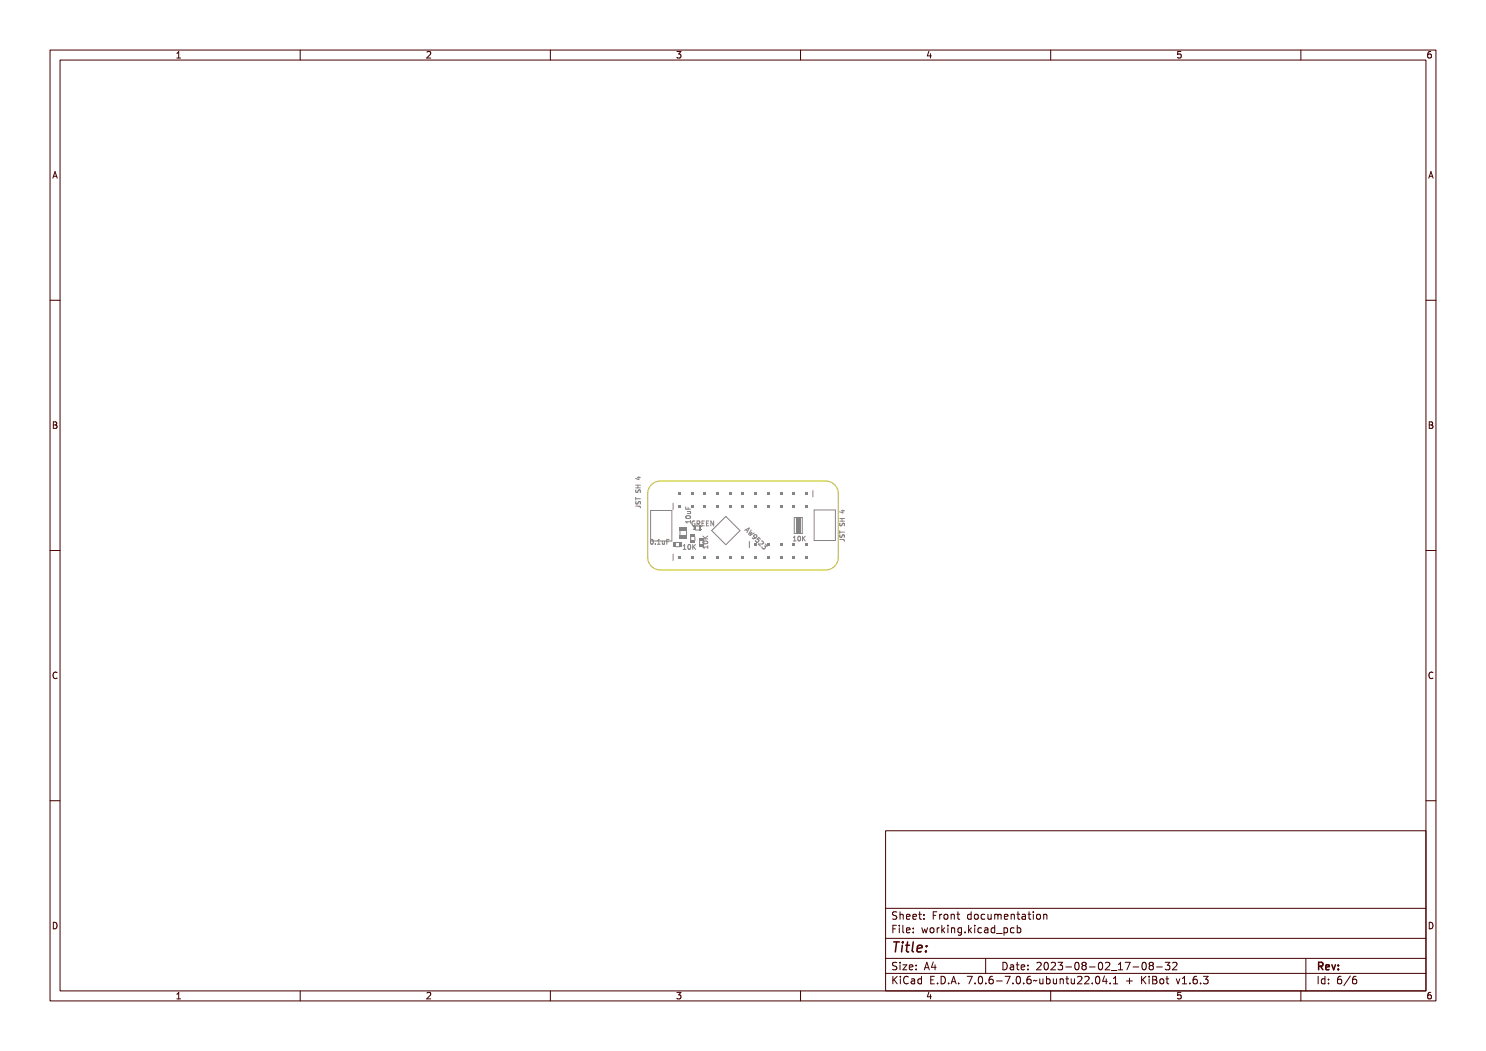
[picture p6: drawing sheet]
<svg xmlns="http://www.w3.org/2000/svg" width="297mm" height="210mm" viewBox="0 0 297 210" stroke-linecap="round" stroke-linejoin="round" font-family="sans-serif">
<defs><g id="words">
<text font-size="2.7" fill="#480000" x="178" y="190.3">Title:</text>
<g font-size="2" fill="#480000">
<text x="178" y="183.7">Sheet: Front documentation</text>
<text x="178" y="186.5">File: working.kicad_pcb</text>
<text x="178" y="193.9">Size: A4</text>
<text x="178" y="196.6">KiCad E.D.A. 7.0.6-7.0.6~ubuntu22.04.1 + KiBot v1.6.3</text>
<text x="200" y="193.9">Date: 2023-08-02_17-08-32</text>
<text x="263" y="196.6">Id: 6/6</text>
<text x="263" y="193.9">Rev:</text>
</g>
<g font-size="1.7" fill="#480000">
<text x="35" y="11.7">1</text>
<text x="85" y="11.7">2</text>
<text x="135" y="11.7">3</text>
<text x="185" y="11.7">4</text>
<text x="235" y="11.7">5</text>
<text x="285" y="11.7">6</text>
<text x="10.5" y="35.7">A</text>
<text x="285.5" y="35.7">A</text>
<text x="10.5" y="85.6">B</text>
<text x="285.5" y="85.6">B</text>
<text x="10.5" y="135.7">C</text>
<text x="285.5" y="135.7">C</text>
<text x="10.5" y="185.6">D</text>
<text x="285.5" y="185.6">D</text>
<text x="35" y="199.7">1</text>
<text x="85" y="199.7">2</text>
<text x="135" y="199.7">3</text>
<text x="185" y="199.7">4</text>
<text x="235" y="199.7">5</text>
<text x="285" y="199.7">6</text>
</g>
<g font-size="1.3" fill="#848484">
<text x="138.1" y="104.8" transform="rotate(-90 138.1 104.8)">10uF</text>
<text x="138.1" y="105.1">GREEN</text>
<text x="148.7" y="105.9" transform="rotate(45 148.7 105.9)">AW9523</text>
<text x="130" y="108.8">0.1uF</text>
<text x="136.9" y="109.8">10K</text>
<text x="141.5" y="109.3" transform="rotate(-90 141.5 109.3)">10K</text>
<text x="158.3" y="108.1">10K</text>
</g>
</g></defs>
<g fill="none" stroke="#848484" stroke-width=".2">
<path d="M127.1 99.4v.5M127.1 99.7h.9M127.1 97.5h.9M127.1 96.9h.9M127.1 97.9v.5a.39 .39 0 0 0 .5-.5l.3 .1v.4M127.2 99.5l.1 .2h.8v.2h-.8l-.1 .2zM127.2 97.3h.9v.1h-.4v.3h.4v.1h-.9v-.1h.4v-.3h-.4zM127.2 95.9h.6l.1-.2 .2 .3h-.2v.4h-.1l-.6-.4zM127.2 98.1h.2l-.1 .1a.17 .17 0 0 0 .1 .3 .17 .17 0 0 0 .2-.2 .29 .29 0 0 1 .5-.2 .29 .29 0 0 1-.2 .5l.1-.1a.22 .22 0 0 0-.2-.4 .21 .21 0 0 0-.1 .4 .29 .29 0 0 1-.5 0 .29 .29 0 0 1 0-.4zM127.3 96h.5v.3zM127.4 95.4h.6M127.5 96.9v.6"/>
<path d="M127.7 95.3v.5l-.7-.2M127.1 101.1l.8 .1 .1 .3M127.1 100.2v.5a.39 .39 0 0 0 .5-.5l.3 .1v.4M127.2 101.1h.6a.26 .26 0 0 1 .3 .2 .26 .26 0 0 1-.2 .3 .21 .21 0 0 0 .1-.2 .21 .21 0 0 0-.2-.2h-.5l-.1 .2zM127.2 100.3h.2l-.1 .2a.17 .17 0 0 0 .1 .2 .17 .17 0 0 0 .2-.2 .29 .29 0 0 1 .5-.2 .29 .29 0 0 1-.2 .5l.1-.1a.21 .21 0 0 0-.2-.3 .21 .21 0 0 0-.1 .3 .29 .29 0 0 1-.5 0 .29 .29 0 0 1 0-.4zM130.1 108l.1-.1a.46 .46 0 0 1 .5 .4 .46 .46 0 0 1-.5 .5l-.1-.3zM130.3 108a.39 .39 0 0 1 .2 .3 .39 .39 0 0 1-.2 .4zM131.1 108.6h.1v.2h-.1zM131.7 107.9l.3-.1v.9l.2 .1h-.5l.2-.1v-.7h-.2zM132.5 108.1h.1v.5l.1 .1 .2-.1v-.5h.1v.7l-.1-.1a.23 .23 0 0 1-.3 .1 .23 .23 0 0 1-.1-.3zM133.3 107.8h.5v.2h-.4v.2h.4v.1h-.4v.5h-.1zM135.1 109.2h.7"/>
<path d="M135.1 108.4h.7M136.5 109.8h.6M136.6 109l-.1 .1M137 108.9h.4v.8l.2 .1h-.6l.2-.1v-.7h-.2zM137.1 104.2h.9l.1-.1v.5l-.1-.2h-.8l.1 .2h-.1zM137.1 101.7h.1v.4h.3v-.4h.1v.4h.5v.1h-1zM137.2 103.3h.6l.3 .1a.46 .46 0 0 1-.5 .5 .46 .46 0 0 1-.5-.5zM137.2 103.5a.43 .43 0 0 1 .8 .2 .43 .43 0 0 1-.8-.2zM137.4 102.5h.7l-.1 .1a.23 .23 0 0 1 .1 .3 .23 .23 0 0 1-.3 .2h-.4v-.2h.5l.1-.1-.1-.2h-.5zM137.8 109l.1-.1a.46 .46 0 0 1 .5 .4 .46 .46 0 0 1-.5 .5l-.1-.2zM138 109a.39 .39 0 0 1 .2 .3 .39 .39 0 0 1-.2 .4zM138.3 104.3l.3-.2 .2 .2a.34 .34 0 0 0-.5 .3 .34 .34 0 0 0 .4 .4l-.2-.4h.3v.4a.47 .47 0 0 1-.7-.1 .47 .47 0 0 1 .2-.6z"/>
<path d="M138.5 108.9h.2v.4l.5-.4-.4 .3 .4 .6h-.1l-.3-.5-.1 .5h-.2zM139 104.2h.2a.26 .26 0 0 1 .3 .1 .26 .26 0 0 1-.1 .4l.3 .4-.5-.4h-.1v.4h-.1zM139.1 104.3h.1a.17 .17 0 0 1 .2 .1 .17 .17 0 0 1-.2 .2h-.1zM139.8 104.2h.5v.1h-.4v.2h.4v.2h-.4v.3h.5v.1h-.6zM140.5 108.8h.9l.1-.2v.5l-.1-.2h-.7v.2h-.1zM140.5 106.9l.4 .4 .6-.4v.2l-.5 .3 .5 .1v.1h-1v-.1h.5zM140.6 104.2h.5v.1h-.4v.2h.4v.2h-.4v.3h.4v.1h-.5zM140.7 107.9l.5-.1 .3 .2a.46 .46 0 0 1-.5 .4 .46 .46 0 0 1-.4-.4zM140.7 108a.43 .43 0 0 1 .7 .2 .43 .43 0 0 1-.7-.2zM140.7 109.5l.1 .1M141.3 104.2h.2l.3 .7v-.7h.1v.9h-.1l-.4-.8v.8h-.1zM141.5 109v.6"/>
<path d="M142.1 104.1l.5 1v-1M148.7 105.9l.9-.4 .1 .1-.4 .8h-.1l.1-.3-.2-.2-.3 .1zM149.2 105.8l.4-.2-.3 .4zM149.9 105.8l.1 .1-.4 .6 .4-.3 .1 .1-.3 .4 .6-.4h.1l-.8 .6-.1-.1 .4-.5-.5 .3h-.1zM150.3 106.6l.4-.1a.47 .47 0 0 1-.1 .7 .47 .47 0 0 1-.6-.1v-.1a.28 .28 0 0 0 .3 .3 .28 .28 0 0 0 .3-.2 .27 .27 0 0 1-.4-.1 .27 .27 0 0 1 .1-.4zM150.5 107.6l.1-.1a.25 .25 0 0 0 .2 .3 .25 .25 0 0 0 .3-.2 .25 .25 0 0 0-.3-.3l.4-.3 .3 .3-.1 .1-.2-.2-.2 .1a.35 .35 0 0 1 0 .6 .35 .35 0 0 1-.5-.3zM151 108.2l.8-.2v-.2l-.2-.2a.32 .32 0 0 1 .4 .4 .32 .32 0 0 1-.5 .2h-.3l.3 .3-.1 .1zM151.6 108.7h.1a.22 .22 0 0 0 .2 .3 .22 .22 0 0 0 .2-.2 .22 .22 0 0 0-.1-.3h.1a.2 .2 0 0 0 .3-.1 .2 .2 0 0 0-.2-.2 .26 .26 0 0 1 .3 .2 .26 .26 0 0 1-.3 .3 .32 .32 0 0 1-.3 .4 .32 .32 0 0 1-.3-.4zM152.3 109.5l.3 .2 .4-.2M152.9 108.7l.4 .4h-.4M158.5 107.3l.3-.1v.8l.2 .1h-.5l.2-.1v-.7l-.2 .1zM159.2 107.3l.1-.1a.44 .44 0 0 1 .5 .5 .44 .44 0 0 1-.5 .4l-.1-.2z"/>
<path d="M159.4 107.3a.37 .37 0 0 1 .2 .4 .37 .37 0 0 1-.2 .3zM159.9 107.2h.2v.4l.5-.4-.4 .4 .4 .5h-.2l-.3-.4v.4h-.2zM167.8 107.8h.8l.2 .3M167.8 106.1v.5M167.8 106.3h1M167.8 104.1h1M167.8 103.6h1M167.9 104.5v.5a.39 .39 0 0 0 .5-.4h.3v.5M167.9 106.9v.4a.39 .39 0 0 0 .5-.4h.3v.5M168 107.8h.6a.26 .26 0 0 1 .3 .2 .26 .26 0 0 1-.2 .3 .21 .21 0 0 0 .1-.3 .21 .21 0 0 0-.2-.1h-.5l-.1 .2zM168 106.1l.1 .3h.8v.1h-.8l-.1 .3zM168 103.9h.9v.1h-.4v.4h.4v.1h-.9v-.1h.4v-.4h-.4z"/>
<path d="M168 102.5h.6l.1-.1 .2 .2h-.2v.4h-.1l-.6-.3zM168 107h.1v.1a.17 .17 0 0 0 .1 .3 .17 .17 0 0 0 .2-.2 .29 .29 0 0 1 .4-.2 .29 .29 0 0 1-.1 .5l.1-.1a.22 .22 0 0 0-.2-.4 .22 .22 0 0 0-.2 .4 .29 .29 0 0 1-.4 0 .29 .29 0 0 1 0-.4zM168 104.7h.1v.2a.17 .17 0 0 0 .1 .2 .17 .17 0 0 0 .2-.2 .29 .29 0 0 1 .4-.1 .29 .29 0 0 1-.1 .4l.1-.1a.21 .21 0 0 0-.2-.3 .21 .21 0 0 0-.2 .3 .29 .29 0 0 1-.4 0 .29 .29 0 0 1 0-.4zM168.1 102.6h.5v.3zM168.1 102h.7M168.3 103.6v.5M168.5 101.9v.6l-.7-.2"/>
<circle cx="130.4" cy="108.3" r=".09"/>
<circle cx="137.6" cy="103.6" r=".09"/>
<circle cx="138.1" cy="109.3" r=".09"/>
<circle cx="141" cy="108.1" r=".09"/>
<circle cx="150.5" cy="106.8" r=".21"/>
<circle cx="159.5" cy="107.7" r=".08"/>
</g>
<g fill="#848484">
<path d="M135.8 108.3h.5v1h-.5z" fill-rule="evenodd"/>
<path d="M134.6 108.3h.5v1h-.5z" fill-rule="evenodd"/>
</g>
<path d="M162.5 98v1.3" fill="none" stroke="#848484" stroke-width=".2"/>
<g fill="#848484">
<path d="M160.9 98.4h.6v.5h-.6z" fill-rule="evenodd"/>
<path d="M158.4 98.4h.5v.5h-.5z" fill-rule="evenodd"/>
<path d="M155.9 98.4h.5v.5h-.5z" fill-rule="evenodd"/>
<path d="M153.3 98.4h.5v.5h-.5z" fill-rule="evenodd"/>
<path d="M150.8 98.4h.5v.5h-.5z" fill-rule="evenodd"/>
<path d="M148.2 98.4h.6v.5h-.6z" fill-rule="evenodd"/>
<path d="M145.7 98.4h.5v.5h-.5z" fill-rule="evenodd"/>
<path d="M143.2 98.4h.5v.5h-.5z" fill-rule="evenodd"/>
<path d="M140.6 98.4h.5v.5h-.5z" fill-rule="evenodd"/>
<path d="M138.1 98.4h.5v.5h-.5z" fill-rule="evenodd"/>
<path d="M135.5 98.4h.6v.5h-.6z" fill-rule="evenodd"/>
</g>
<path d="M142.2 106l2.9-2.8 2.8 2.8-2.8 2.8zM162.7 101.9h4.3v6.1h-4.3z" fill="none" stroke="#848484" stroke-width=".2"/>
<g fill="#848484">
<path d="M153.3 108.6h.5v.5h-.5z" fill-rule="evenodd"/>
<path d="M155.9 108.6h.5v.5h-.5z" fill-rule="evenodd"/>
<path d="M158.4 108.6h.5v.5h-.5z" fill-rule="evenodd"/>
<path d="M160.9 108.6h.6v.5h-.6z" fill-rule="evenodd"/>
</g>
<path d="M135.9 106.1v.8M137.2 106.1v.8" fill="none" stroke="#848484" stroke-width=".2"/>
<g fill="#848484">
<path d="M135.8 106.9h1.5v.7h-1.5z" fill-rule="evenodd"/>
<path d="M135.8 105.4h1.5v.8h-1.5z" fill-rule="evenodd"/>
</g>
<path d="M139.8 108.1v.7" fill="none" stroke="#848484" stroke-width=".2"/>
<g fill="#848484">
<path d="M139.8 107.6h.9v.5h-.9z" fill-rule="evenodd"/>
<path d="M139.8 108.8h.9v.5h-.9z" fill-rule="evenodd"/>
</g>
<path d="M138 107.3v.7M138.9 107.3v.7" fill="none" stroke="#848484" stroke-width=".2"/>
<g fill="#848484">
<path d="M138 108h.9v.5h-.9z" fill-rule="evenodd"/>
<path d="M138 106.8h.9v.5h-.9z" fill-rule="evenodd"/>
</g>
<path d="M130 102h4.3v6.1h-4.3zM134.5 110.7v1.3" fill="none" stroke="#848484" stroke-width=".2"/>
<g fill="#848484">
<path d="M135.5 111.1h.6v.5h-.6z" fill-rule="evenodd"/>
<path d="M138.1 111.1h.5v.5h-.5z" fill-rule="evenodd"/>
<path d="M140.6 111.1h.5v.5h-.5z" fill-rule="evenodd"/>
<path d="M143.2 111.1h.5v.5h-.5z" fill-rule="evenodd"/>
<path d="M145.7 111.1h.5v.5h-.5z" fill-rule="evenodd"/>
<path d="M148.2 111.1h.6v.5h-.6z" fill-rule="evenodd"/>
<path d="M150.8 111.1h.5v.5h-.5z" fill-rule="evenodd"/>
<path d="M153.3 111.1h.5v.5h-.5z" fill-rule="evenodd"/>
<path d="M155.9 111.1h.5v.5h-.5z" fill-rule="evenodd"/>
<path d="M158.4 111.1h.5v.5h-.5z" fill-rule="evenodd"/>
<path d="M160.9 111.1h.6v.5h-.6z" fill-rule="evenodd"/>
</g>
<path d="M134.5 100.6v1.2" fill="none" stroke="#848484" stroke-width=".2"/>
<g fill="#848484">
<path d="M135.5 100.9h.6v.5h-.6z" fill-rule="evenodd"/>
<path d="M138.1 100.9h.5v.5h-.5z" fill-rule="evenodd"/>
<path d="M140.6 100.9h.5v.5h-.5z" fill-rule="evenodd"/>
<path d="M143.2 100.9h.5v.5h-.5z" fill-rule="evenodd"/>
<path d="M145.7 100.9h.5v.5h-.5z" fill-rule="evenodd"/>
<path d="M148.2 100.9h.6v.5h-.6z" fill-rule="evenodd"/>
<path d="M150.8 100.9h.5v.5h-.5z" fill-rule="evenodd"/>
<path d="M153.3 100.9h.5v.5h-.5z" fill-rule="evenodd"/>
<path d="M155.9 100.9h.5v.5h-.5z" fill-rule="evenodd"/>
<path d="M158.4 100.9h.5v.5h-.5z" fill-rule="evenodd"/>
<path d="M160.9 100.9h.6v.5h-.6z" fill-rule="evenodd"/>
</g>
<path d="M158.7 103.4h1.6v3.2h-1.6z" fill="none" stroke="#848484" stroke-width=".2"/>
<path d="M159.1 103.5h.9v3.1h-.9z" fill-rule="evenodd" fill="#848484"/>
<path d="M138.5 105.2l.3 .3-.3 .3M139 105.9h.7M140.2 105.2l-.3 .3 .3 .3" fill="none" stroke="#848484" stroke-width=".2"/>
<g fill="#848484">
<path d="M139.7 105.1h.2v.9h-.2z" fill-rule="evenodd"/>
<path d="M138.8 105.2h.2v.6h-.2z" fill-rule="evenodd"/>
<path d="M138.7 105.7l.1 .1z" fill-rule="evenodd"/>
<path d="M139.9 105.8h.3v.2h-.3z" fill-rule="evenodd"/>
<path d="M138.5 105.8h.5v.2h-.5z" fill-rule="evenodd"/>
</g>
<path d="M130.4 96.7l1-.5 .6-.1h33a2.54 2.54 0 0 1 2.6 2.6v12.7a2.54 2.54 0 0 1-2.6 2.5h-33a2.54 2.54 0 0 1-2.5-2.5v-12.7a2.53 2.53 0 0 1 .9-2z" fill="none" stroke="#c2c200" stroke-width=".2"/>
<g fill="none" stroke="#480000" stroke-width=".2">
<path d="M10 10h277v190h-277zM12 12h273v186h-273zM60 10v2M110 10v2M160 10v2M210 10v2M260 10v2M10 60h2M285 60h2M10 110h2M285 110h2M10 160h2"/>
<path d="M285 160h2M177 166h108v32h-108zM60 198v2M110 198v2M160 198v2M177 181.5h108M177 187.5h108M177 191.5h108M177 194.5h108M178.1 195.2h.2v.6l.6-.6h.3l-.6 .6 .6 .8h-.2l-.5-.7-.2 .2v.5h-.2zM178.2 185h.9v.2h-.7v.4h.6v.2h-.6v.7h-.2zM178.3 182.4l.5-.1h.2v.2a.31 .31 0 0 0-.5-.1 .31 .31 0 0 0 0 .5 .5 .5 0 0 1 .6 .6 .5 .5 0 0 1-.8 .2l-.1-.2a.34 .34 0 0 0 .4 .1 .34 .34 0 0 0 .1-.5 .47 .47 0 0 1-.5-.2 .47 .47 0 0 1 .1-.5z"/>
<path d="M178.3 192.5l.5-.1h.2v.2a.31 .31 0 0 0-.5-.1 .31 .31 0 0 0 0 .5 .5 .5 0 0 1 .6 .6 .5 .5 0 0 1-.8 .2l-.1-.2a.34 .34 0 0 0 .4 .1 .34 .34 0 0 0 .1-.5 .47 .47 0 0 1-.5-.2 .47 .47 0 0 1 .1-.5zM179.4 182.2h.2v.6a.35 .35 0 0 1 .4-.1 .35 .35 0 0 1 .2 .4v.6h-.2v-.8h-.4v.8h-.2zM179.5 185.4h.4v.9h.4v.2h-.9v-.2h.3v-.8h-.2zM179.5 192.8h.4v.9h.4v.1h-.9v-.1h.3v-.8h-.2zM179.5 195.6h.4v.9h.4v.1h-.9v-.1h.3v-.8h-.2zM179.7 184.9h.2v.3h-.2zM179.7 192.3h.2v.3h-.2zM179.7 195.1h.2v.3h-.2zM180.6 184.9h.4v1.3l.4 .1v.2l-.5-.2v-1.2h-.3zM180.6 192.8h.8l-.6 .9h.6v.1h-.8l.6-.9h-.6zM180.7 182.8l.1-.1a.49 .49 0 0 1 .5 0 .49 .49 0 0 1 .2 .5h-.8a.42 .42 0 0 0 .3 .4 .42 .42 0 0 0 .4-.1 .47 .47 0 0 1-.4 .3 .47 .47 0 0 1-.4-.3zM180.7 195.4a.4 .4 0 0 1 .4-.3 .4 .4 0 0 1 .4 .3 .56 .56 0 0 0-.8 .4 .56 .56 0 0 0 .5 .7l.3-.1a.43 .43 0 0 1-.5 .3 .43 .43 0 0 1-.4-.4v-.6z"/>
<path d="M180.8 182.9l.4-.1 .1 .3h-.6zM181.8 195.6l.3-.1a.43 .43 0 0 1 .5 .5v.6h-.1v-.1a.38 .38 0 0 1-.5 .2 .38 .38 0 0 1-.2-.5 .38 .38 0 0 1 .4-.2h.3a.35 .35 0 0 0-.3-.4 .35 .35 0 0 0-.4 .2zM181.9 182.8l.1-.1a.49 .49 0 0 1 .5 0 .49 .49 0 0 1 .2 .5h-.8a.42 .42 0 0 0 .3 .4 .42 .42 0 0 0 .5-.1 .47 .47 0 0 1-.5 .3 .47 .47 0 0 1-.4-.3zM181.9 185.5l.1-.1a.49 .49 0 0 1 .5 0 .49 .49 0 0 1 .2 .5h-.8a.42 .42 0 0 0 .3 .4 .42 .42 0 0 0 .5-.1 .47 .47 0 0 1-.5 .3 .47 .47 0 0 1-.4-.3zM181.9 192.9l.1-.1a.49 .49 0 0 1 .5 0 .49 .49 0 0 1 .2 .5h-.8a.42 .42 0 0 0 .3 .4 .42 .42 0 0 0 .5-.1 .47 .47 0 0 1-.5 .3 .47 .47 0 0 1-.4-.3zM182 196.2l.5-.1a.31 .31 0 0 1-.2 .4 .31 .31 0 0 1-.4-.1zM182 182.9l.4-.1 .1 .3h-.6zM182 185.6l.4-.1 .1 .3h-.6zM182 193l.4-.1 .1 .3h-.6zM183 195.7l.4-.2 .2 .2v-.6h.2v1.5h-.2v-.1a.42 .42 0 0 1-.5 .1 .42 .42 0 0 1-.2-.5zM183.2 195.8l.1-.1a.4 .4 0 0 1 .3 .4 .4 .4 0 0 1-.3 .4l-.2-.2zM183.2 182.3h.2v.4h.4v.1h-.4v.7l.4 .1v.1h-.4l-.1-.1-.1-.8h-.3v-.1h.3z"/>
<path d="M183.3 185.4h.2v.3h-.2zM183.3 186.2h.2v.3h-.2zM183.3 192.8h.2v.3h-.2zM183.3 193.6h.2v.2h-.2zM184.5 182.7h.2v.3h-.2zM184.5 183.5h.2v.2h-.2zM185.2 185.4h.2l.2 .8 .1-.5h.2l.2 .5 .1-.8h.2l-.2 1.1h-.2l-.2-.7-.2 .7h-.1zM185.4 195.2h.9v.2h-.7v.4h.6v.2h-.6v.5h.7v.1h-.9zM185.7 192.4h.2l.5 1.4h-.2l-.1-.3h-.5l-.1 .3h-.2zM185.8 192.6l.2 .7h-.4zM186.6 182.3h.9v.2h-.7v.4h.6v.2h-.6v.6h-.2zM186.8 185.6l.1-.1a.39 .39 0 0 1 .4 .4 .39 .39 0 0 1-.4 .4l-.1-.2z"/>
<path d="M186.9 196.4h.2v.2h-.2zM187.1 192.4h.2v.9h.2v.2h-.2v.3h-.2v-.3h-.6zM187.1 192.6v.7h-.4zM187.8 195.2a.76 .76 0 0 1 .9 .7 .76 .76 0 0 1-.9 .7zM188 195.4a.57 .57 0 0 1 .5 .5 .57 .57 0 0 1-.5 .6zM188 182.7h.2v.2v-.1a.29 .29 0 0 1 .3-.2 .29 .29 0 0 1 .3 .3 .37 .37 0 0 0-.5-.1 .37 .37 0 0 0-.1 .4v.5h-.2zM188 185.4h.2v.2v-.1a.29 .29 0 0 1 .3-.2 .29 .29 0 0 1 .3 .3 .37 .37 0 0 0-.5-.1 .37 .37 0 0 0-.1 .4v.6h-.2zM189.1 184.9h.1v.9l.5-.4h.2l-.4 .4 .5 .7h-.2l-.4-.6-.2 .1v.5h-.1zM189.2 182.9l.1-.1a.39 .39 0 0 1 .4 .4 .39 .39 0 0 1-.4 .4l-.1-.2zM189.3 196.4h.3v.2h-.3zM190.2 182.7h.2v.1a.35 .35 0 0 1 .4-.1 .35 .35 0 0 1 .3 .4v.6h-.2l-.1-.8h-.3l-.1 .8h-.2zM190.3 185.4h.4v.9h.4v.2h-.9v-.2h.4v-.8h-.3z"/>
<path d="M190.5 195.2h.3l.4 1.4h-.2l-.1-.3h-.5l-.1 .3h-.2zM190.6 184.9h.1v.3h-.1zM190.6 195.4l.2 .7h-.4zM191.4 185.4h.2v.1a.35 .35 0 0 1 .4-.1 .35 .35 0 0 1 .3 .4v.7h-.2l-.1-.9h-.3l-.1 .9h-.2zM191.7 182.3h.1v.4h.4v.1h-.4v.7l.4 .1v.1h-.4l-.1-.1v-.8h-.3v-.1h.3zM191.7 196.4h.3v.2h-.3zM192.7 185.5l.3-.2 .3 .2v-.1h.2v1a.53 .53 0 0 1-.8 .4v-.2a.36 .36 0 0 0 .4 .1 .36 .36 0 0 0 .2-.4l-.1 .1a.53 .53 0 0 1-.7-.3 .53 .53 0 0 1 .2-.6zM192.8 185.6l.1-.1a.39 .39 0 0 1 .4 .4 .39 .39 0 0 1-.4 .4l-.1-.2zM193.8 195.2h.9l-.5 1.4h-.2l.5-1.2h-.7zM193.9 182.8l.3-.2 .3 .2v-.6h.2v1.5h-.2v-.1a.42 .42 0 0 1-.6 .1 .42 .42 0 0 1-.1-.5zM194.1 182.8a.4 .4 0 0 1 .4 .4 .4 .4 0 0 1-.4 .4l-.2-.4zM194.1 186.2h.3v.3h-.3z"/>
<path d="M195.1 184.9h.2v.9l.4-.4h.3l-.5 .4 .5 .7h-.2l-.4-.6-.1 .1v.5h-.2zM195.2 182.9l.1-.1a.39 .39 0 0 1 .4 .4 .39 .39 0 0 1-.4 .4l-.1-.2zM195.3 196.4h.3v.2h-.3zM196.3 185.4h.5v.9h.3v.2h-.9v-.2h.4v-.8h-.3zM196.3 195.4a.57 .57 0 0 1 .7 0 .57 .57 0 0 1 .1 .8 .5 .5 0 0 1-.6 .5 .5 .5 0 0 1-.3-.8zM196.4 182.8a.39 .39 0 0 1 .4-.2 .39 .39 0 0 1 .3 .3 .4 .4 0 0 0-.6 0 .4 .4 0 0 0 0 .6 .4 .4 0 0 0 .6 0 .45 .45 0 0 1-.6 .3 .45 .45 0 0 1-.3-.6zM196.5 195.4a.61 .61 0 0 1 .4 1l-.1 .1a.61 .61 0 0 1-.4-1zM196.6 184.9h.2v.3h-.2zM197 191.5v3M197.4 182.7h.2v.8l.2 .1 .3-.2v-.7h.2v1h-.2v-.1a.35 .35 0 0 1-.4 .2 .35 .35 0 0 1-.3-.5zM197.6 185.5a.39 .39 0 0 1 .4-.2 .39 .39 0 0 1 .3 .3 .4 .4 0 0 0-.6 0 .4 .4 0 0 0 0 .6 .4 .4 0 0 0 .6 0 .45 .45 0 0 1-.6 .3 .45 .45 0 0 1-.3-.6zM197.7 196.4h.3v.2h-.3z"/>
<path d="M198.6 182.7l.5 .1 .3-.1 .2 1h-.2l-.1-.9-.2 .1v.8h-.1l-.2-.9-.1 .9h-.1zM198.7 185.4l.2-.1a.43 .43 0 0 1 .6 .5v.7h-.2v-.2a.38 .38 0 0 1-.5 .2 .38 .38 0 0 1-.2-.5 .38 .38 0 0 1 .5-.2h.2a.35 .35 0 0 0-.3-.4 .35 .35 0 0 0-.3 .2zM198.7 195.4a.38 .38 0 0 1 .4-.3 .38 .38 0 0 1 .3 .3 .43 .43 0 0 0-.5 0 .43 .43 0 0 0-.1 .5 .46 .46 0 0 1 .7 .1 .46 .46 0 0 1-.2 .6 .46 .46 0 0 1-.7-.2zM198.8 186l.5-.1a.31 .31 0 0 1-.1 .4 .31 .31 0 0 1-.4-.1zM199.9 185.5l.3-.2 .3 .2v-.6h.2v1.6h-.2v-.2a.42 .42 0 0 1-.5 .1 .42 .42 0 0 1-.2-.5zM199.9 182.8l.2-.1a.49 .49 0 0 1 .5 0 .49 .49 0 0 1 .1 .5h-.7a.42 .42 0 0 0 .2 .4 .42 .42 0 0 0 .5-.1 .47 .47 0 0 1-.4 .3 .47 .47 0 0 1-.5-.3zM200 196h.5v.2h-.5zM200 185.6l.1-.1a.39 .39 0 0 1 .4 .4 .39 .39 0 0 1-.4 .4l-.1-.2zM200.1 182.9l.3-.1 .2 .3h-.6zM200.1 192.4a.76 .76 0 0 1 1 .7 .76 .76 0 0 1-1 .7zM200.3 192.6a.57 .57 0 0 1 .6 .5 .57 .57 0 0 1-.6 .6zM200.9 186.8l1.2 .1z"/>
<path d="M201 195.2h.9l-.5 1.4h-.2l.5-1.2h-.7zM201.1 182.7h.1v.1a.35 .35 0 0 1 .5-.1 .35 .35 0 0 1 .2 .4v.6h-.2v-.8h-.4l-.1 .8h-.1zM201.4 192.8l.3-.1a.43 .43 0 0 1 .5 .5v.6h-.1v-.1a.38 .38 0 0 1-.5 .2 .38 .38 0 0 1-.2-.5 .38 .38 0 0 1 .4-.2h.3a.35 .35 0 0 0-.3-.4 .35 .35 0 0 0-.4 .2zM201.6 193.4l.5-.1a.31 .31 0 0 1-.2 .4 .31 .31 0 0 1-.4-.1zM202.2 185.4h.2v.1a.53 .53 0 0 1 .8 .3 .53 .53 0 0 1-.6 .7l-.2-.2v.6h-.2zM202.5 182.3h.2v.4h.4v.1h-.4v.7l.4 .1v.1h-.4l-.2-.1v-.8h-.3v-.1h.3zM202.5 185.6l.1-.1a.4 .4 0 0 1 .4 .4 .4 .4 0 0 1-.4 .4l-.2-.2zM202.5 196.4h.3v.2h-.3zM202.8 192.4h.2v.4h.4v.1h-.4v.7l.4 .1v.1h-.4l-.2-.1v-.8h-.3v-.1h.3zM203.5 182.7l.3-.1a.43 .43 0 0 1 .5 .5v.6h-.2v-.1a.38 .38 0 0 1-.5 .2 .38 .38 0 0 1-.2-.5 .38 .38 0 0 1 .5-.2h.2a.35 .35 0 0 0-.2-.4 .35 .35 0 0 0-.4 .2zM203.5 195.4a.57 .57 0 0 1 .8 0 .57 .57 0 0 1 0 .8 .5 .5 0 0 1-.6 .5 .5 .5 0 0 1-.3-.8zM203.6 185.5a.39 .39 0 0 1 .4-.2 .39 .39 0 0 1 .3 .3 .4 .4 0 0 0-.5 0 .4 .4 0 0 0 0 .6 .4 .4 0 0 0 .5 0 .45 .45 0 0 1-.6 .3 .45 .45 0 0 1-.2-.6z"/>
<path d="M203.7 183.3l.4-.1a.31 .31 0 0 1-.1 .4 .31 .31 0 0 1-.4-.1zM203.7 195.4a.61 .61 0 0 1 .4 1l-.1 .1a.61 .61 0 0 1-.3-1zM203.9 192.9l.1-.1a.49 .49 0 0 1 .5 0 .49 .49 0 0 1 .2 .5h-.8a.42 .42 0 0 0 .3 .4 .42 .42 0 0 0 .5-.1 .47 .47 0 0 1-.5 .3 .47 .47 0 0 1-.4-.3zM204 193l.4-.1 .1 .3h-.6zM204.7 184.9h.1v.6a.53 .53 0 0 1 .8 .3 .53 .53 0 0 1-.6 .7l-.2-.2v.2h-.1zM204.9 182.3h.2v.4h.4v.1h-.4v.7l.4 .1v.1h-.4l-.2-.1v-.8h-.3v-.1h.3zM204.9 185.6l.1-.1a.39 .39 0 0 1 .4 .4 .39 .39 0 0 1-.4 .4l-.1-.2zM204.9 196.4h.3v.2h-.3zM205.3 192.8h.2v.3h-.2zM205.3 193.6h.2v.2h-.2zM205.9 182.7h.5v.9h.3v.1h-.9v-.1h.4v-.8h-.3zM205.9 195.4a.38 .38 0 0 1 .4-.3 .38 .38 0 0 1 .3 .3 .43 .43 0 0 0-.5 0 .43 .43 0 0 0-.1 .5 .46 .46 0 0 1 .7 .1 .46 .46 0 0 1-.2 .6 .46 .46 0 0 1-.6-.2z"/>
<path d="M206.2 182.2h.2v.3h-.2zM207 196l1-.1a.49 .49 0 0 1-.8 .1l-.2 .2zM207.3 182.9l.1-.1a.39 .39 0 0 1 .4 .4 .39 .39 0 0 1-.4 .4l-.2-.2zM207.4 192.5a.53 .53 0 0 1 .8 .1 .53 .53 0 0 1-.3 .7l-.3 .4h.7v.1h-.9l.3-.5a.4 .4 0 0 0 .3-.4 .4 .4 0 0 0-.3-.4l-.3 .2zM208.3 182.7h.1v.1a.35 .35 0 0 1 .5-.1 .35 .35 0 0 1 .2 .4v.6h-.2v-.8h-.4l-.1 .8h-.1zM208.3 195.6h.1l.1 .8 .2 .1 .2-.2v-.7h.2v1h-.2v-.1a.35 .35 0 0 1-.4 .2 .35 .35 0 0 1-.2-.5zM208.7 192.6a.57 .57 0 0 1 .7 0 .57 .57 0 0 1 .1 .8 .5 .5 0 0 1-.6 .5 .5 .5 0 0 1-.3-.8zM208.9 192.6a.61 .61 0 0 1 .3 1l-.1 .1a.61 .61 0 0 1-.3-1zM209.5 195.1h.2v.6a.53 .53 0 0 1 .7 .3 .53 .53 0 0 1-.6 .7l-.1-.2v.1h-.2zM209.7 195.8l.1-.1a.4 .4 0 0 1 .4 .4 .4 .4 0 0 1-.4 .4l-.1-.2zM209.8 192.5a.53 .53 0 0 1 .8 .1 .53 .53 0 0 1-.3 .7l-.3 .4h.7v.1h-.9l.3-.5a.4 .4 0 0 0 .3-.4 .4 .4 0 0 0-.3-.4l-.3 .2zM210 198v2"/>
<path d="M210.7 195.6h.2v.8l.2 .1 .2-.2v-.7h.2v1h-.2v-.1a.35 .35 0 0 1-.4 .2 .35 .35 0 0 1-.2-.5zM211 192.4a.46 .46 0 0 1 .6 0 .46 .46 0 0 1 .1 .6l-.1 .1a.47 .47 0 0 1 .2 .7 .47 .47 0 0 1-.7 0l-.1-.2a.35 .35 0 0 0 .5 .1 .35 .35 0 0 0 0-.5h-.3v-.2a.29 .29 0 0 0 .4-.1 .29 .29 0 0 0-.1-.4 .29 .29 0 0 0-.4 .1h-.1zM211.9 195.6h.2v.1a.35 .35 0 0 1 .4-.1 .35 .35 0 0 1 .2 .4v.6h-.2v-.8h-.4v.8h-.2zM212.4 193.2h.5v.2h-.5zM213.3 195.2h.2v.4h.4v.1h-.4v.7l.4 .1v.1h-.4l-.2-.1v-.8h-.3v-.1h.3zM213.5 192.6a.57 .57 0 0 1 .7 0 .57 .57 0 0 1 .1 .8 .5 .5 0 0 1-.6 .5 .5 .5 0 0 1-.3-.8zM213.7 192.6a.61 .61 0 0 1 .3 1v.1a.61 .61 0 0 1-.4-1zM214.3 195.6h.2v.8l.2 .1 .2-.2v-.7h.2v1h-.2v-.1a.35 .35 0 0 1-.4 .2 .35 .35 0 0 1-.2-.5zM214.7 192.5a.41 .41 0 0 1 .7-.1 .41 .41 0 0 1-.2 .7 .42 .42 0 0 1 .2 .6 .42 .42 0 0 1-.7 0 .42 .42 0 0 1 .2-.6l-.3-.2zM215.5 195.3a.53 .53 0 0 1 .8 .1 .53 .53 0 0 1-.3 .7l-.3 .4h.6v.1h-.9l.4-.5a.4 .4 0 0 0 .3-.4 .4 .4 0 0 0-.3-.4l-.3 .2zM216 193.2h.5v.2h-.5zM216.7 195.3a.53 .53 0 0 1 .8 .1 .53 .53 0 0 1-.3 .7l-.3 .4h.6v.1h-.9l.4-.5a.4 .4 0 0 0 .3-.4 .4 .4 0 0 0-.3-.4l-.3 .2z"/>
<path d="M217.1 192.6a.57 .57 0 0 1 .7 0 .57 .57 0 0 1 .1 .8 .5 .5 0 0 1-.6 .5 .5 .5 0 0 1-.3-.8zM217.3 192.6a.61 .61 0 0 1 .3 1v.1a.61 .61 0 0 1-.4-1zM218.2 196.4h.2v.2h-.2zM218.2 192.5a.53 .53 0 0 1 .8 .1 .53 .53 0 0 1-.3 .7l-.3 .4h.7v.1h-.9l.3-.5a.4 .4 0 0 0 .4-.4 .4 .4 0 0 0-.4-.4l-.3 .2zM219.2 195.4a.57 .57 0 0 1 .7 0 .57 .57 0 0 1 .1 .8 .5 .5 0 0 1-.7 .5 .5 .5 0 0 1-.3-.8zM219.2 194.2l1.3 .1zM219.4 195.4a.61 .61 0 0 1 .3 1l-.1 .1a.61 .61 0 0 1-.3-1zM220.7 192.5l.5-.1v1.3h.3v.1h-.8v-.1h.3v-1.1h-.3zM220.8 195.2h.2v.9h.2v.2h-.2v.3h-.2v-.3h-.6zM220.8 195.4v.7h-.4zM221.8 196.4h.2v.2h-.2zM221.8 192.4h.9l-.5 1.4h-.2l.5-1.2h-.7z"/>
<path d="M222.8 195.3l.5-.1v1.3h.3v.1h-.8v-.1h.3v-1.1h-.3zM223.2 193.2h.5v.2h-.5zM224.3 192.6a.57 .57 0 0 1 .8 0 .57 .57 0 0 1 0 .8 .5 .5 0 0 1-.6 .5 .5 .5 0 0 1-.3-.8zM224.5 192.6a.61 .61 0 0 1 .4 1l-.1 .1a.61 .61 0 0 1-.3-1zM225.4 195.5h.2v.4h.4v.2h-.4v.4h-.2v-.4h-.4v-.2h.4zM225.5 192.5a.41 .41 0 0 1 .7-.1 .41 .41 0 0 1-.2 .7 .42 .42 0 0 1 .2 .6 .42 .42 0 0 1-.7 0 .42 .42 0 0 1 .2-.6l-.3-.2zM226.8 193.2h.5v.2h-.5zM227.5 195.2h.2v.6l.6-.6h.2l-.6 .6 .6 .8h-.2l-.5-.7-.1 .2v.5h-.2zM227.8 192.4a.46 .46 0 0 1 .7 0 .46 .46 0 0 1 0 .6l-.1 .1a.47 .47 0 0 1 .2 .7 .47 .47 0 0 1-.7 0l-.1-.2a.35 .35 0 0 0 .5 .1 .35 .35 0 0 0 0-.5h-.2v-.2a.29 .29 0 0 0 .4-.1 .29 .29 0 0 0-.2-.4 .29 .29 0 0 0-.4 .1h-.1zM228.8 195.6h.4v.9h.4v.1h-.9v-.1h.4v-.8h-.3zM229 192.5a.53 .53 0 0 1 .8 .1 .53 .53 0 0 1-.2 .7l-.4 .4h.7v.1h-.9l.3-.5a.4 .4 0 0 0 .4-.4 .4 .4 0 0 0-.4-.4l-.3 .2zM229.1 195.1h.1v.3h-.1z"/>
<path d="M229.9 195.2h.4a.35 .35 0 0 1 .5 .2 .35 .35 0 0 1-.3 .5 .41 .41 0 0 1 .3 .5 .41 .41 0 0 1-.5 .2h-.4zM230.1 196h.2a.27 .27 0 0 1 .3 .2 .27 .27 0 0 1-.3 .3h-.2zM230.1 195.4h.2a.23 .23 0 0 1 .3 .2 .23 .23 0 0 1-.3 .2h-.2zM231.2 193.2h1.1M231.3 195.8l.1-.1a.39 .39 0 0 1 .4 .4 .39 .39 0 0 1-.4 .4l-.1-.2zM232.6 195.2h.1v.4h.4v.1h-.4l.1 .7 .3 .1v.1h-.3l-.2-.1v-.8h-.3v-.1h.3zM232.9 192.3h.9l-.5 .6 .4 .1v.6l-.2 .2-.6-.2M234.4 192.4l.6-.1 .2 .4-.9 1.1h.9M234.6 195.6h.2l.3 .9 .4-.9h.2l-.4 1h-.3zM236 195.3l.5-.1v1.3h.3v.1h-.8v-.1h.3v-1.1h-.3zM237.4 196.4h.3v.2h-.3zM238.4 195.4a.38 .38 0 0 1 .4-.3 .38 .38 0 0 1 .3 .3 .43 .43 0 0 0-.5 0 .43 .43 0 0 0-.1 .5 .46 .46 0 0 1 .7 .1 .46 .46 0 0 1-.2 .6 .46 .46 0 0 1-.7-.2z"/>
<path d="M239.8 196.4h.3v.2h-.3zM240.7 195.2a.46 .46 0 0 1 .6 0 .46 .46 0 0 1 .1 .6l-.1 .1a.47 .47 0 0 1 .2 .7 .47 .47 0 0 1-.7 0l-.1-.2a.35 .35 0 0 0 .5 .1 .35 .35 0 0 0 0-.5l-.3-.1v-.1a.29 .29 0 0 0 .4-.1 .29 .29 0 0 0-.1-.4 .29 .29 0 0 0-.4 .1h-.1zM260 198v2M261 191.5v6.5M263.2 195.2h.8v.2h-.3v1.1h.3v.1h-.8v-.1h.3v-1.1h-.3zM264.4 195.7l.3-.2 .3 .2v-.6h.2v1.5h-.2v-.1a.42 .42 0 0 1-.5 .1 .42 .42 0 0 1-.2-.5zM264.6 195.8l.1-.1a.4 .4 0 0 1 .3 .4 .4 .4 0 0 1-.3 .4l-.2-.2zM265.9 195.6h.2v.3h-.2zM265.9 196.4h.2v.2h-.2zM268.1 195.4a.38 .38 0 0 1 .3-.3 .38 .38 0 0 1 .4 .3 .43 .43 0 0 0-.5 0 .43 .43 0 0 0-.2 .5 .46 .46 0 0 1 .7 .1 .46 .46 0 0 1-.2 .6 .46 .46 0 0 1-.6-.2zM269.9 195.2h.2l-.8 1.6h-.2zM270.5 195.4a.38 .38 0 0 1 .4-.3 .38 .38 0 0 1 .3 .3 .43 .43 0 0 0-.5 0 .43 .43 0 0 0-.2 .5 .46 .46 0 0 1 .7 .1 .46 .46 0 0 1-.2 .6 .46 .46 0 0 1-.6-.2z"/>
<circle cx="187" cy="185.9" r=".53"/>
<circle cx="189.4" cy="183.2" r=".53"/>
<circle cx="195.4" cy="183.2" r=".53"/>
<circle cx="196.7" cy="195.9" r=".13"/>
<circle cx="199.1" cy="196.2" r=".32"/>
<circle cx="203.9" cy="195.9" r=".13"/>
<circle cx="206.3" cy="196.2" r=".32"/>
<circle cx="207.4" cy="183.2" r=".53"/>
<circle cx="209" cy="193.1" r=".13"/>
<circle cx="213.8" cy="193.1" r=".13"/>
<circle cx="215" cy="193.4" r=".29"/>
<circle cx="215" cy="192.8" r=".25"/>
<circle cx="217.4" cy="193.1" r=".13"/>
<circle cx="219.5" cy="195.9" r=".13"/>
<circle cx="224.7" cy="193.1" r=".13"/>
<circle cx="225.9" cy="193.4" r=".29"/>
<circle cx="225.9" cy="192.8" r=".25"/>
<circle cx="231.5" cy="196.1" r=".53"/>
<circle cx="238.8" cy="196.2" r=".32"/>
<circle cx="268.5" cy="196.2" r=".32"/>
<circle cx="270.9" cy="196.2" r=".32"/>
</g>
<g fill="none" stroke="#480000" stroke-width=".3">
<path d="M178.1 188.4h1.4v.2h-.6v1.7h-.2v-1.7h-.6zM179.9 188.8h.7v1.3h.4v.2h-1.2v-.2h.5v-1.1h-.4zM180.3 188.3h.3v.3h-.3zM181.8 188.4h.2v.4h.6v.2h-.6v1l.6 .1v.2a.55 .55 0 0 1-.8-.5v-.8h-.4v-.2h.4zM183 188.3h.6l.1 1.6 .1 .2h.4v.2a.54 .54 0 0 1-.8-.5v-1.4h-.4zM184.8 189a.65 .65 0 0 1 .8-.1 .65 .65 0 0 1 .3 .7h-1.1a.56 .56 0 0 0 .4 .5 .56 .56 0 0 0 .6-.1v.2a.81 .81 0 0 1-1.1-.1 .81 .81 0 0 1 .1-1.1zM185 189.1l.4-.1 .2 .4h-.8zM186.7 188.9h.3v.4h-.3zM186.7 189.9h.3v.4h-.3zM263.1 192.4a.73 .73 0 0 1 .9 .2v.3l-.3 .3 .5 .6h-.2l-.3-.4-.2-.2h-.2v.6h-.2zM263.3 192.6h.2a.26 .26 0 0 1 .3 .2 .26 .26 0 0 1-.2 .3h-.3zM264.5 192.9l.1-.1a.49 .49 0 0 1 .5 0 .49 .49 0 0 1 .2 .5h-.8a.42 .42 0 0 0 .3 .4 .42 .42 0 0 0 .4-.1 .47 .47 0 0 1-.4 .3 .47 .47 0 0 1-.4-.3z"/>
<path d="M264.6 193l.3-.1 .2 .3h-.6zM265.5 192.8h.2l.3 .9 .3-.9h.2l-.4 1h-.2zM267.1 192.8h.2v.3h-.2zM267.1 193.6h.2v.2h-.2z"/>
</g>
<use href="#words"/>
</svg>
